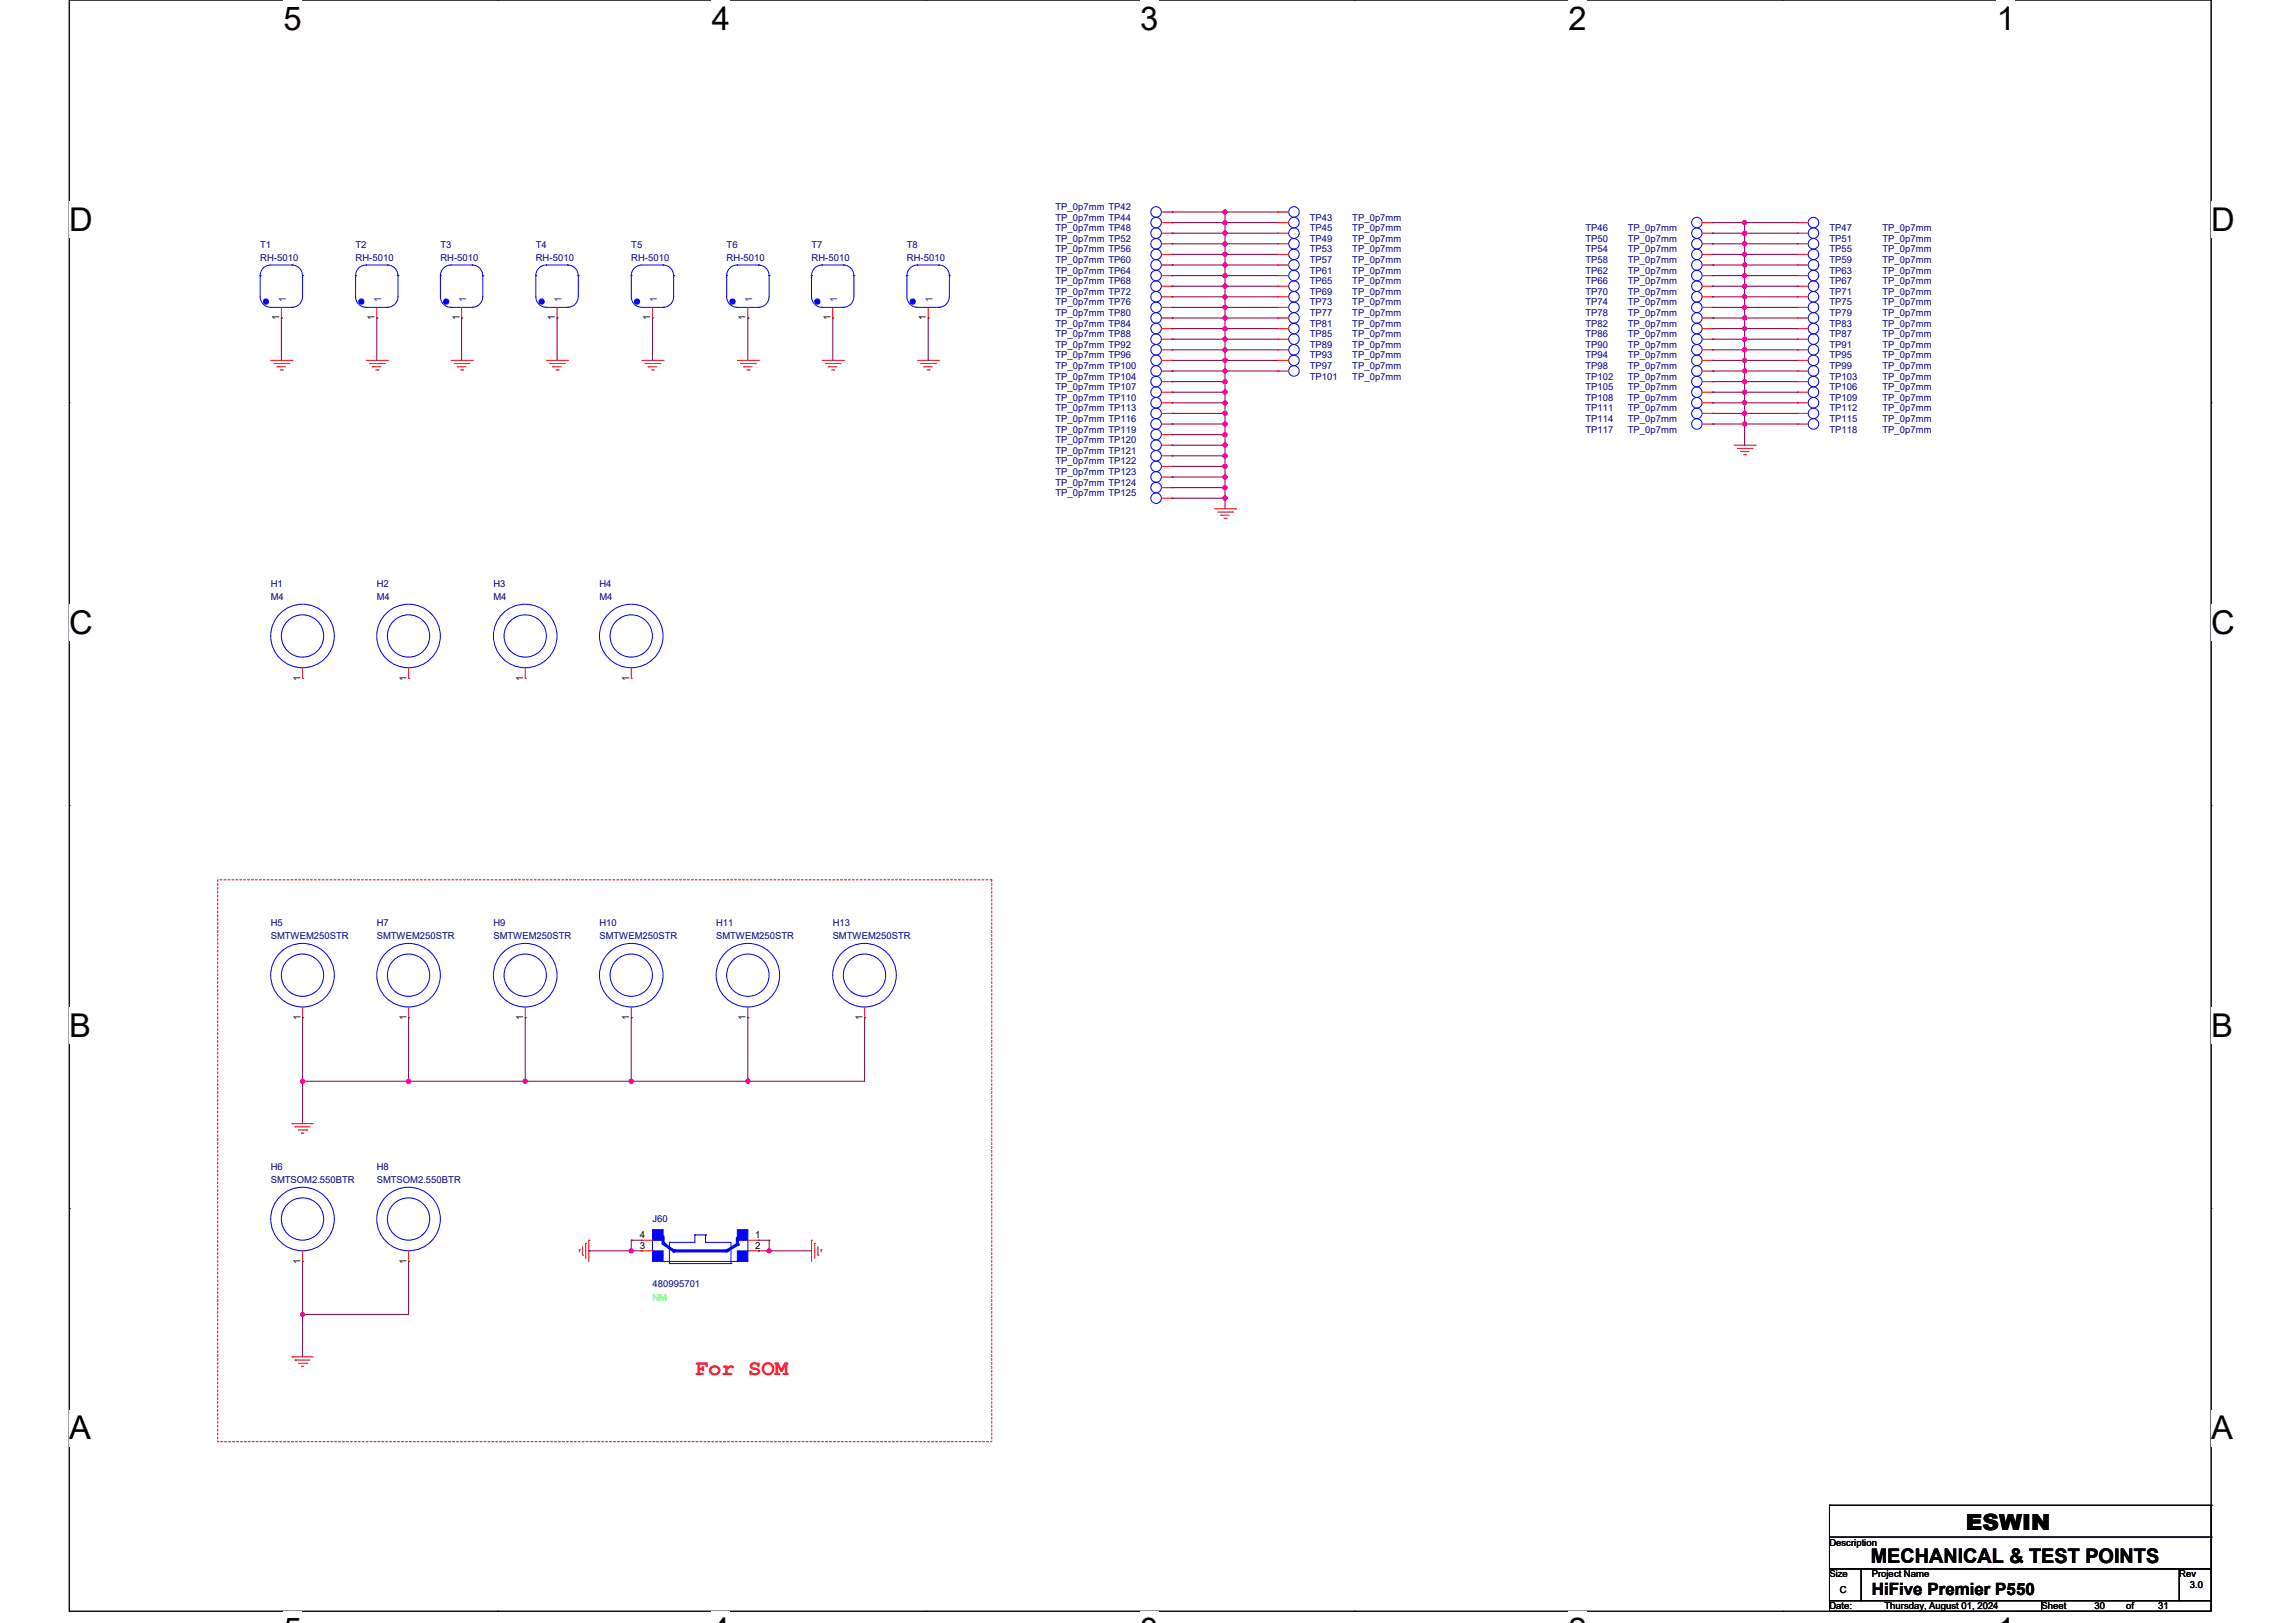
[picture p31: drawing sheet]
<svg xmlns="http://www.w3.org/2000/svg" width="297mm" height="210mm" viewBox="0 0 297 210" stroke-linecap="round" stroke-linejoin="round" font-family="sans-serif">
<defs><g id="words">
<g font-size="4.2">
<text x="36.7" y="3.8">5</text>
<text x="92.1" y="3.8">4</text>
<text x="147.5" y="3.8">3</text>
<text x="202.9" y="3.8">2</text>
<text x="258.3" y="3.8">1</text>
<text x="9" y="29.9">D</text>
<text x="286" y="29.9">D</text>
<text x="9" y="82">C</text>
<text x="286" y="82">C</text>
<text x="9" y="134.1">B</text>
<text x="286" y="134.1">B</text>
<text x="9" y="186.2">A</text>
<text x="286" y="186.2">A</text>
</g>
<text font-size="2.9" fill="#f00" x="89.9" y="178">For SOM</text>
<text font-size="2.9" x="254.3" y="197.9">ESWIN</text>
<text font-size="2.6" x="242" y="202.3">MECHANICAL &amp; TEST POINTS</text>
<text font-size="2.2" x="242.1" y="206.4">HiFive Premier P550</text>
<g font-size="1.2" fill="#000080">
<text x="136.5" y="27.2">TP_0p7mm TP42</text>
<text x="136.5" y="28.5">TP_0p7mm TP44</text>
<text x="136.5" y="29.9">TP_0p7mm TP48</text>
<text x="169.4" y="28.5">TP43</text>
<text x="169.4" y="29.9">TP45</text>
<text x="174.9" y="28.5">TP_0p7mm</text>
<text x="174.9" y="29.9">TP_0p7mm</text>
<text x="205.1" y="29.9">TP46</text>
<text x="210.6" y="29.9">TP_0p7mm</text>
<text x="236.6" y="29.9">TP47</text>
<text x="243.5" y="29.9">TP_0p7mm</text>
<text x="33.7" y="32.1">T1</text>
<text x="33.7" y="33.7">RH-5010</text>
<text x="46" y="32.1">T2</text>
<text x="46" y="33.7">RH-5010</text>
<text x="57" y="32.1">T3</text>
<text x="57" y="33.7">RH-5010</text>
<text x="69.3" y="32.1">T4</text>
<text x="69.3" y="33.7">RH-5010</text>
<text x="81.7" y="32.1">T5</text>
<text x="81.7" y="33.7">RH-5010</text>
<text x="94" y="32.1">T6</text>
<text x="94" y="33.7">RH-5010</text>
<text x="105" y="32.1">T7</text>
<text x="105" y="33.7">RH-5010</text>
<text x="117.3" y="32.1">T8</text>
<text x="117.3" y="33.7">RH-5010</text>
<text x="136.5" y="31.3">TP_0p7mm TP52</text>
<text x="136.5" y="32.7">TP_0p7mm TP56</text>
<text x="136.5" y="34">TP_0p7mm TP60</text>
<text x="136.5" y="35.4">TP_0p7mm TP64</text>
<text x="169.4" y="34">TP57</text>
<text x="169.4" y="35.4">TP61</text>
<text x="169.4" y="31.3">TP49</text>
<text x="169.4" y="32.7">TP53</text>
<text x="174.9" y="34">TP_0p7mm</text>
<text x="174.9" y="35.4">TP_0p7mm</text>
<text x="174.9" y="31.3">TP_0p7mm</text>
<text x="174.9" y="32.7">TP_0p7mm</text>
<text x="205.1" y="31.3">TP50</text>
<text x="205.1" y="32.7">TP54</text>
<text x="205.1" y="34">TP58</text>
<text x="205.1" y="35.4">TP62</text>
<text x="210.6" y="31.3">TP_0p7mm</text>
<text x="210.6" y="32.7">TP_0p7mm</text>
<text x="210.6" y="34">TP_0p7mm</text>
<text x="210.6" y="35.4">TP_0p7mm</text>
<text x="236.6" y="34">TP59</text>
<text x="236.6" y="35.4">TP63</text>
<text x="236.6" y="31.3">TP51</text>
<text x="236.6" y="32.7">TP55</text>
<text x="243.5" y="34">TP_0p7mm</text>
<text x="243.5" y="35.4">TP_0p7mm</text>
<text x="243.5" y="31.3">TP_0p7mm</text>
<text x="243.5" y="32.7">TP_0p7mm</text>
<text x="136.5" y="36.8">TP_0p7mm TP68</text>
<text x="136.5" y="38.1">TP_0p7mm TP72</text>
<text x="136.5" y="39.5">TP_0p7mm TP76</text>
<text x="136.5" y="40.9">TP_0p7mm TP80</text>
<text x="169.4" y="36.8">TP65</text>
<text x="169.4" y="38.1">TP69</text>
<text x="169.4" y="39.5">TP73</text>
<text x="169.4" y="40.9">TP77</text>
<text x="174.9" y="36.8">TP_0p7mm</text>
<text x="174.9" y="38.1">TP_0p7mm</text>
<text x="174.9" y="39.5">TP_0p7mm</text>
<text x="174.9" y="40.9">TP_0p7mm</text>
<text x="205.1" y="36.8">TP66</text>
<text x="205.1" y="38.1">TP70</text>
<text x="205.1" y="39.5">TP74</text>
<text x="205.1" y="40.9">TP78</text>
<text x="210.6" y="36.8">TP_0p7mm</text>
<text x="210.6" y="38.1">TP_0p7mm</text>
<text x="210.6" y="39.5">TP_0p7mm</text>
<text x="210.6" y="40.9">TP_0p7mm</text>
<text x="236.6" y="36.8">TP67</text>
<text x="236.6" y="38.1">TP71</text>
<text x="236.6" y="39.5">TP75</text>
<text x="236.6" y="40.9">TP79</text>
<text x="243.5" y="36.8">TP_0p7mm</text>
<text x="243.5" y="38.1">TP_0p7mm</text>
<text x="243.5" y="39.5">TP_0p7mm</text>
<text x="243.5" y="40.9">TP_0p7mm</text>
<text x="136.5" y="42.2">TP_0p7mm TP84</text>
<text x="136.5" y="43.6">TP_0p7mm TP88</text>
<text x="136.5" y="45">TP_0p7mm TP92</text>
<text x="136.5" y="46.4">TP_0p7mm TP96</text>
<text x="136.5" y="47.7">TP_0p7mm TP100</text>
<text x="169.4" y="42.2">TP81</text>
<text x="169.4" y="43.6">TP85</text>
<text x="169.4" y="45">TP89</text>
<text x="169.4" y="46.4">TP93</text>
<text x="169.4" y="47.7">TP97</text>
<text x="174.9" y="42.2">TP_0p7mm</text>
<text x="174.9" y="43.6">TP_0p7mm</text>
<text x="174.9" y="45">TP_0p7mm</text>
<text x="174.9" y="46.4">TP_0p7mm</text>
<text x="174.9" y="47.7">TP_0p7mm</text>
<text x="205.1" y="43.6">TP86</text>
<text x="205.1" y="45">TP90</text>
<text x="205.1" y="42.2">TP82</text>
<text x="205.1" y="46.4">TP94</text>
<text x="205.1" y="47.7">TP98</text>
<text x="210.6" y="43.6">TP_0p7mm</text>
<text x="210.6" y="45">TP_0p7mm</text>
<text x="210.6" y="42.2">TP_0p7mm</text>
<text x="210.6" y="46.4">TP_0p7mm</text>
<text x="210.6" y="47.7">TP_0p7mm</text>
<text x="236.6" y="43.6">TP87</text>
<text x="236.6" y="45">TP91</text>
<text x="236.6" y="42.2">TP83</text>
<text x="236.6" y="46.4">TP95</text>
<text x="236.6" y="47.7">TP99</text>
<text x="243.5" y="43.6">TP_0p7mm</text>
<text x="243.5" y="45">TP_0p7mm</text>
<text x="243.5" y="42.2">TP_0p7mm</text>
<text x="243.5" y="46.4">TP_0p7mm</text>
<text x="243.5" y="47.7">TP_0p7mm</text>
<text x="136.5" y="49.1">TP_0p7mm TP104</text>
<text x="136.5" y="50.5">TP_0p7mm TP107</text>
<text x="136.5" y="51.8">TP_0p7mm TP110</text>
<text x="136.5" y="53.2">TP_0p7mm TP113</text>
<text x="169.4" y="49.1">TP101</text>
<text x="174.9" y="49.1">TP_0p7mm</text>
<text x="205.1" y="51.8">TP108</text>
<text x="205.1" y="53.2">TP111</text>
<text x="205.1" y="49.1">TP102</text>
<text x="205.1" y="50.5">TP105</text>
<text x="210.6" y="51.8">TP_0p7mm</text>
<text x="210.6" y="53.2">TP_0p7mm</text>
<text x="210.6" y="49.1">TP_0p7mm</text>
<text x="210.6" y="50.5">TP_0p7mm</text>
<text x="236.6" y="50.5">TP106</text>
<text x="236.6" y="51.8">TP109</text>
<text x="236.6" y="53.2">TP112</text>
<text x="236.6" y="49.1">TP103</text>
<text x="243.5" y="50.5">TP_0p7mm</text>
<text x="243.5" y="51.8">TP_0p7mm</text>
<text x="243.5" y="53.2">TP_0p7mm</text>
<text x="243.5" y="49.1">TP_0p7mm</text>
<text x="136.5" y="57.3">TP_0p7mm TP120</text>
<text x="136.5" y="58.7">TP_0p7mm TP121</text>
<text x="136.5" y="54.6">TP_0p7mm TP116</text>
<text x="136.5" y="56">TP_0p7mm TP119</text>
<text x="205.1" y="54.6">TP114</text>
<text x="205.1" y="56">TP117</text>
<text x="210.6" y="54.6">TP_0p7mm</text>
<text x="210.6" y="56">TP_0p7mm</text>
<text x="236.6" y="54.6">TP115</text>
<text x="236.6" y="56">TP118</text>
<text x="243.5" y="54.6">TP_0p7mm</text>
<text x="243.5" y="56">TP_0p7mm</text>
<text x="136.5" y="60.1">TP_0p7mm TP122</text>
<text x="136.5" y="61.4">TP_0p7mm TP123</text>
<text x="136.5" y="62.8">TP_0p7mm TP124</text>
<text x="136.5" y="64.2">TP_0p7mm TP125</text>
<text x="35" y="76">H1</text>
<text x="35" y="77.6">M4</text>
<text x="48.7" y="76">H2</text>
<text x="48.7" y="77.6">M4</text>
<text x="63.8" y="76">H3</text>
<text x="63.8" y="77.6">M4</text>
<text x="77.5" y="76">H4</text>
<text x="77.5" y="77.6">M4</text>
<text x="35" y="119.9">H5</text>
<text x="48.7" y="119.9">H7</text>
<text x="63.8" y="119.9">H9</text>
<text x="77.5" y="119.9">H10</text>
<text x="92.6" y="119.9">H11</text>
<text x="107.7" y="119.9">H13</text>
<text x="35" y="121.5">SMTWEM250STR</text>
<text x="48.7" y="121.5">SMTWEM250STR</text>
<text x="63.8" y="121.5">SMTWEM250STR</text>
<text x="77.5" y="121.5">SMTWEM250STR</text>
<text x="92.6" y="121.5">SMTWEM250STR</text>
<text x="107.7" y="121.5">SMTWEM250STR</text>
<text x="35" y="151.4">H6</text>
<text x="35" y="153.1">SMTSOM2.550BTR</text>
<text x="48.7" y="151.4">H8</text>
<text x="48.7" y="153.1">SMTSOM2.550BTR</text>
<text x="84.4" y="158.1">J60</text>
<text x="84.4" y="166.5">480995701</text>
</g>
<g font-size="1.2">
<text x="36.1" y="41.4" transform="rotate(-90 36.1 41.4)">1</text>
<text x="48.5" y="41.4" transform="rotate(-90 48.5 41.4)">1</text>
<text x="59.4" y="41.4" transform="rotate(-90 59.4 41.4)">1</text>
<text x="71.8" y="41.4" transform="rotate(-90 71.8 41.4)">1</text>
<text x="84.1" y="41.4" transform="rotate(-90 84.1 41.4)">1</text>
<text x="96.5" y="41.4" transform="rotate(-90 96.5 41.4)">1</text>
<text x="107.4" y="41.4" transform="rotate(-90 107.4 41.4)">1</text>
<text x="119.8" y="41.4" transform="rotate(-90 119.8 41.4)">1</text>
<text x="38.9" y="88.1" transform="rotate(-90 38.9 88.1)">1</text>
<text x="52.6" y="88.1" transform="rotate(-90 52.6 88.1)">1</text>
<text x="67.7" y="88.1" transform="rotate(-90 67.7 88.1)">1</text>
<text x="81.4" y="88.1" transform="rotate(-90 81.4 88.1)">1</text>
<text x="38.9" y="132" transform="rotate(-90 38.9 132)">1</text>
<text x="52.6" y="132" transform="rotate(-90 52.6 132)">1</text>
<text x="67.7" y="132" transform="rotate(-90 67.7 132)">1</text>
<text x="81.4" y="132" transform="rotate(-90 81.4 132)">1</text>
<text x="96.5" y="132" transform="rotate(-90 96.5 132)">1</text>
<text x="111.5" y="132" transform="rotate(-90 111.5 132)">1</text>
<text x="82.7" y="161.6">3</text>
<text x="82.7" y="160.2">4</text>
<text x="97.7" y="160.2">1</text>
<text x="97.7" y="161.6">2</text>
<text x="38.9" y="163.5" transform="rotate(-90 38.9 163.5)">1</text>
<text x="52.6" y="163.5" transform="rotate(-90 52.6 163.5)">1</text>
<text x="236.6" y="200">Description</text>
<text x="236.6" y="204.1">Size</text>
<text x="236.6" y="208.2">Date:</text>
<text x="238" y="206.2">C</text>
<text x="242.1" y="204.1">Project Name</text>
<text x="243.8" y="208.2">Thursday, August 01, 2024</text>
<text x="264.1" y="208.2">Sheet</text>
<text x="270.9" y="208.2">30</text>
<text x="275" y="208.2">of</text>
<text x="279.2" y="208.2">31</text>
<text x="281.9" y="204.1">Rev</text>
<text x="283.3" y="205.5">3.0</text>
</g>
<g font-size="1.2" fill="#004080">
<text x="37" y="39.1" transform="rotate(-90 37 39.1)">1</text>
<text x="49.3" y="39.1" transform="rotate(-90 49.3 39.1)">1</text>
<text x="60.3" y="39.1" transform="rotate(-90 60.3 39.1)">1</text>
<text x="72.6" y="39.1" transform="rotate(-90 72.6 39.1)">1</text>
<text x="85" y="39.1" transform="rotate(-90 85 39.1)">1</text>
<text x="97.3" y="39.1" transform="rotate(-90 97.3 39.1)">1</text>
<text x="108.3" y="39.1" transform="rotate(-90 108.3 39.1)">1</text>
<text x="120.6" y="39.1" transform="rotate(-90 120.6 39.1)">1</text>
</g>
<text font-size="1.2" fill="#0f0" x="84.4" y="168.3">NM</text>
</g></defs>
<path d="M9 0h277v208.5h-277z" fill="none" stroke="#000" stroke-width=".13"/>
<g fill="#fff">
<path d="M36.7 0h2.3v4.7h-2.3z"/>
<path d="M36.7 208.5h2.3v1.5h-2.3z"/>
</g>
<path d="M64.4 0h.1M64.4 208.5h.1" fill="none" stroke="#000" stroke-width=".13"/>
<g fill="#fff">
<path d="M92.1 0h2.3v4.7h-2.3z"/>
<path d="M92.1 208.5h2.3v1.5h-2.3z"/>
</g>
<path d="M119.8 0h.1M119.8 208.5h.1" fill="none" stroke="#000" stroke-width=".13"/>
<g fill="#fff">
<path d="M147.5 0h2.3v4.7h-2.3z"/>
<path d="M147.5 208.5h2.3v1.5h-2.3z"/>
</g>
<path d="M175.2 0h.1M175.2 208.5h.1" fill="none" stroke="#000" stroke-width=".13"/>
<g fill="#fff">
<path d="M202.9 0h2.3v4.7h-2.3z"/>
<path d="M202.9 208.5h2.3v1.5h-2.3z"/>
</g>
<path d="M230.6 0h.1M230.6 208.5h.1" fill="none" stroke="#000" stroke-width=".13"/>
<g fill="#fff">
<path d="M258.3 0h2.4v4.7h-2.4z"/>
<path d="M258.3 208.5h2.4v1.5h-2.4z"/>
<path d="M9 26.1h3v4.7h-3z"/>
<path d="M286 26.1h3.1v4.7h-3.1z"/>
<path d="M9 78.2h3v4.7h-3z"/>
<path d="M286 78.2h3.1v4.7h-3.1z"/>
</g>
<path d="M9 52.1h.1M286 52.1h.1" fill="none" stroke="#000" stroke-width=".13"/>
<g fill="#fff">
<path d="M9 130.3h2.8v4.7h-2.8z"/>
<path d="M286 130.3h2.9v4.7h-2.9z"/>
</g>
<path d="M9 104.2h.1M286 104.2h.1" fill="none" stroke="#000" stroke-width=".13"/>
<g fill="#fff">
<path d="M9 182.4h2.8v4.7h-2.8z"/>
<path d="M286 182.4h2.9v4.7h-2.9z"/>
</g>
<g fill="none" stroke="#000" stroke-width=".13">
<path d="M9 156.4h.1M286 156.4h.1M236.7 198.9h49.3v4.1h-49.3zM236.7 194.8h.1M236.7 194.8v4.1M236.7 194.8h49.3M286 194.8h.1M286 198.9h.1M286 194.8v4.1M236.7 203h4.1v4.1h-4.1zM236.7 207.1h27.4v1.4h-27.4zM240.8 203h41.1v4.1h-41.1z"/>
<path d="M264.1 207.1h21.9v1.4h-21.9zM281.9 203h4.1v4.1h-4.1z"/>
</g>
<path d="M28.2 113.8h100.1v72.7h-100.1z" fill="none" stroke="#f00" stroke-width=".13" stroke-dasharray=".3 .3"/>
<g fill="none" stroke="#f00" stroke-width=".13">
<path d="M36.4 39.8v1.3M48.7 39.8v1.3M59.7 39.8v1.3M72.1 39.8v1.3M84.4 39.8v1.3M96.7 39.8v1.3M107.7 39.8v1.3M120.1 39.8v1.3M150.2 37h1.4M150.2 32.9h1.4M150.2 38.4h1.4M150.2 35.7h1.4"/>
<path d="M150.2 34.3h1.4M150.2 39.8h1.4M150.2 28.8h1.4M150.2 30.2h1.4M150.2 27.4h1.4M150.2 31.5h1.4M151.6 37h.1M151.6 38.4h.1M151.6 39.8h.1M151.6 27.4h.1M151.6 28.8h.1M151.6 30.2h.1"/>
<path d="M151.6 31.5h.1M151.6 32.9h.1M151.6 34.3h.1M151.6 35.7h.1M165.3 32.9h.1M165.3 34.3h.1M165.3 35.7h.1M165.3 27.4h.1M165.3 37h.1M165.3 28.8h.1M165.3 30.2h.1M165.3 38.4h.1"/>
<path d="M165.3 31.5h.1M165.3 39.8h.1M165.3 37h1.4M165.3 32.9h1.4M165.3 38.4h1.4M165.3 35.7h1.4M165.3 34.3h1.4M165.3 39.8h1.4M165.3 28.8h1.4M165.3 30.2h1.4M165.3 27.4h1.4M165.3 31.5h1.4"/>
<path d="M220.2 37h1.4M220.2 32.9h1.4M220.2 38.4h1.4M220.2 35.7h1.4M220.2 34.3h1.4M220.2 39.8h1.4M220.2 28.8h1.4M220.2 30.2h1.4M220.2 31.5h1.4M221.6 35.7h.1M221.6 37h.1M221.6 38.4h.1"/>
<path d="M221.6 39.8h.1M221.6 28.8h.1M221.6 30.2h.1M221.6 31.5h.1M221.6 32.9h.1M221.6 34.3h.1M232.5 32.9h.1M232.5 34.3h.1M232.5 35.7h.1M232.5 37h.1M232.5 38.4h.1M232.5 39.8h.1"/>
<path d="M232.5 28.8h.1M232.5 30.2h.1M232.5 31.5h.1M232.5 37h1.4M232.5 32.9h1.4M232.5 38.4h1.4M232.5 35.7h1.4M232.5 34.3h1.4M232.5 39.8h1.4M232.5 28.8h1.4M232.5 30.2h1.4M232.5 31.5h1.4"/>
<path d="M35 46.6h2.8M35.4 47h2M35.8 47.5h.1M35.8 47.5h1.1M36.3 47.9h.2M36.4 41.1h.1M36.5 47.9h.1M37.4 47h.1M37.8 46.6h.1M47.4 46.6h2.7M47.8 47h1.9M48.2 47.5h.1"/>
<path d="M48.2 47.5h1.1M48.6 47.9h.3M48.7 41.1h.1M48.9 47.9h.1M49.7 47h.1M50.1 46.6h.1M58.3 46.6h2.8M58.7 47h2M59.2 47.5h.1M59.2 47.5h1.1M59.6 47.9h.2M59.7 41.1h.1"/>
<path d="M59.8 47.9h.1M60.7 47h.1M61.1 46.6h.1M70.7 46.6h2.7M71.1 47h1.9M71.5 47.5h.1M71.5 47.5h1.1M71.9 47.9h.3M72.1 41.1h.1M72.2 47.9h.1M73 47h.1M73.4 46.6h.1"/>
<path d="M83 46.6h2.8M83.4 47h2M83.9 47.5h.1M83.9 47.5h1.1M84.3 47.9h.2M84.4 41.1h.1M84.5 47.9h.1M85.4 47h.1M85.8 46.6h.1M95.4 46.6h2.7M95.8 47h1.9M96.2 47.5h.1"/>
<path d="M96.2 47.5h1.1M96.6 47.9h.3M96.7 41.1h.1M96.9 47.9h.1M97.7 47h.1M98.1 46.6h.1M106.4 46.6h2.7M106.8 47h1.9M107.2 47.5h.1M107.2 47.5h1.1M107.6 47.9h.3M107.7 41.1h.1"/>
<path d="M107.9 47.9h.1M108.7 47h.1M109.1 46.6h.1M118.7 46.6h2.7M119.1 47h1.9M119.5 47.5h.1M119.5 47.5h1.1M119.9 47.9h.3M120.1 41.1h.1M120.2 47.9h.1M121 47h.1M121.4 46.6h.1"/>
<path d="M150.2 57.6h1.4M150.2 46.6h1.4M150.2 49.4h1.4M150.2 41.1h1.4M150.2 42.5h1.4M150.2 59h1.4M150.2 50.7h1.4M150.2 43.9h1.4M150.2 52.1h1.4M150.2 45.3h1.4M150.2 53.5h1.4M150.2 48h1.4"/>
<path d="M150.2 54.9h1.4M150.2 56.2h1.4M151.6 57.6h.1M151.6 59h.1M151.6 41.1h.1M151.6 42.5h.1M151.6 43.9h.1M151.6 45.3h.1M151.6 46.6h.1M151.6 48h.1M151.6 49.4h.1M151.6 50.7h.1"/>
<path d="M151.6 52.1h.1M151.6 53.5h.1M151.6 54.9h.1M151.6 56.2h.1M165.3 41.1h.1M165.3 42.5h.1M165.3 43.9h.1M165.3 45.3h.1M165.3 46.6h.1M165.3 48h.1M165.3 46.6h1.4M165.3 41.1h1.4"/>
<path d="M165.3 42.5h1.4M165.3 43.9h1.4M165.3 45.3h1.4M165.3 48h1.4M220.2 46.6h1.4M220.2 49.4h1.4M220.2 41.1h1.4M220.2 42.5h1.4M220.2 50.7h1.4M220.2 43.9h1.4M220.2 52.1h1.4M220.2 45.3h1.4"/>
<path d="M220.2 53.5h1.4M220.2 48h1.4M220.2 54.9h1.4M221.6 42.5h.1M221.6 50.7h.1M221.6 43.9h.1M221.6 52.1h.1M221.6 41.1h.1M221.6 45.3h.1M221.6 53.5h.1M221.6 46.6h.1M221.6 54.9h.1"/>
<path d="M221.6 48h.1M221.6 49.4h.1M224.3 57.6h2.7M224.7 58h1.9M225.1 58.4h.1M225.1 58.4h1.1M225.5 58.8h.3M225.8 58.8h.1M226.6 58h.1M227 57.6h.1M232.5 49.4h.1M232.5 42.5h.1"/>
<path d="M232.5 50.7h.1M232.5 43.9h.1M232.5 52.1h.1M232.5 41.1h.1M232.5 45.3h.1M232.5 53.5h.1M232.5 46.6h.1M232.5 54.9h.1M232.5 48h.1M232.5 46.6h1.4M232.5 49.4h1.4M232.5 41.1h1.4"/>
<path d="M232.5 42.5h1.4M232.5 50.7h1.4M232.5 43.9h1.4M232.5 52.1h1.4M232.5 45.3h1.4M232.5 53.5h1.4M232.5 48h1.4M232.5 54.9h1.4M150.2 60.3h1.4M150.2 61.7h1.4M150.2 63.1h1.4M150.2 64.5h1.4"/>
<path d="M151.6 60.3h.1M151.6 61.7h.1M151.6 63.1h.1M151.6 64.5h.1M157.1 65.8h2.7M157.5 66.3h1.9M157.9 66.7h.1M157.9 66.7h1.1M158.3 67.1h.3M158.6 67.1h.1M159.4 66.3h.1M159.8 65.8h.1"/>
<path d="M39.1 87.8h.1M39.1 86.4v1.4M52.9 87.8h.1M52.9 86.4v1.4M67.9 87.8h.1M67.9 86.4v1.4M81.7 87.8h.1M81.7 86.4v1.4M39.1 131.7h.1M39.1 130.3v1.4M52.9 131.7h.1M52.9 130.3v1.4"/>
<path d="M67.9 131.7h.1M67.9 130.3v1.4M81.7 131.7h.1M81.7 130.3v1.4M96.7 131.7h.1M96.7 130.3v1.4M111.8 131.7h.1M111.8 130.3v1.4M37.8 145.4h.1M37.8 145.4h2.7M38.2 145.8h.1M38.2 145.8h1.9"/>
<path d="M38.6 146.2h1.1M39 146.6h.1M39 146.6h.3M39.7 146.2h.1M37.8 175.6h.1M37.8 175.6h2.7M38.2 176h.1M38.2 176h1.9M38.6 176.4h1.1M39 176.8h.1M39 176.8h.3M39.1 163.2h.1"/>
<path d="M39.1 161.9v1.3M39.7 176.4h.1M52.9 163.2h.1M52.9 161.9v1.3M74.9 161.7h.1M74.9 161.7v.3M75.4 162.4h.1M75.4 161.3v1.1M75.8 160.9h.1M75.8 160.9v1.9M76.2 160.5h.1M76.2 160.5v2.7"/>
<path d="M105 160.5h.1M105 160.5v2.7M105.4 160.9h.1M105.4 160.9v1.9M105.8 162.4h.1M105.8 161.3v1.1M106.2 161.7h.1M106.2 161.7v.3"/>
</g>
<g fill="none" stroke="#00f" stroke-width=".13">
<path d="M33.7 35.7h.1M33.7 35.7v2.7a1.36 1.36 0 0 0 1.3 1.4h2.8M37.8 39.8h.1M37.8 34.3h.1M37.8 34.3h-2.8a1.37 1.37 0 0 0-1.3 1.4M37.8 34.3a1.37 1.37 0 0 1 1.3 1.4M39.1 35.7h.1M39.1 35.7v2.7a1.37 1.37 0 0 1-1.3 1.4M46 35.7h.1M46 35.7v2.7a1.37 1.37 0 0 0 1.4 1.4h2.7M50.1 39.8h.1M50.1 34.3h.1"/>
<path d="M50.1 34.3h-2.7a1.37 1.37 0 0 0-1.4 1.4M50.1 34.3a1.37 1.37 0 0 1 1.4 1.4M51.5 35.7h.1M51.5 35.7v2.7a1.37 1.37 0 0 1-1.4 1.4M57 35.7h.1M57 35.7v2.7a1.37 1.37 0 0 0 1.4 1.4h2.7M61.1 39.8h.1M61.1 34.3h.1M61.1 34.3h-2.7a1.37 1.37 0 0 0-1.4 1.4M61.1 34.3a1.37 1.37 0 0 1 1.3 1.4M62.5 35.7h.1M62.5 35.7l-.1 2.7a1.37 1.37 0 0 1-1.3 1.4"/>
<path d="M69.3 35.7h.1M69.3 35.7v2.7a1.37 1.37 0 0 0 1.4 1.4h2.7M73.4 39.8h.1M73.4 34.3h.1M73.4 34.3h-2.7a1.37 1.37 0 0 0-1.4 1.4M73.4 34.3a1.37 1.37 0 0 1 1.4 1.4M74.8 35.7h.1M74.8 35.7v2.7a1.37 1.37 0 0 1-1.4 1.4M81.7 35.7h.1M81.7 35.7v2.7a1.36 1.36 0 0 0 1.3 1.4h2.8M85.8 39.8h.1M85.8 34.3h.1"/>
<path d="M85.8 34.3h-2.8a1.37 1.37 0 0 0-1.3 1.4M85.8 34.3a1.37 1.37 0 0 1 1.3 1.4M87.1 38.4a1.37 1.37 0 0 1-1.3 1.4M87.1 35.7h.1M87.1 35.7v2.7M94 35.7h.1M94 35.7v2.7a1.37 1.37 0 0 0 1.4 1.4h2.7M98.1 39.8h.1M98.1 34.3h.1M98.1 34.3h-2.7a1.37 1.37 0 0 0-1.4 1.4M98.1 34.3a1.37 1.37 0 0 1 1.4 1.4M99.5 38.4a1.37 1.37 0 0 1-1.4 1.4"/>
<path d="M99.5 35.7h.1M99.5 35.7v2.7M105 35.7h.1M105 35.7v2.7a1.37 1.37 0 0 0 1.4 1.4h2.7M109.1 39.8h.1M109.1 34.3h.1M109.1 34.3h-2.7a1.37 1.37 0 0 0-1.4 1.4M109.1 34.3a1.37 1.37 0 0 1 1.3 1.4M110.4 38.4a1.37 1.37 0 0 1-1.3 1.4M110.5 35.7h.1M110.5 35.7v2.7M117.3 35.7h.1"/>
<path d="M117.3 35.7v2.7a1.37 1.37 0 0 0 1.4 1.4h2.7M121.4 39.8h.1M121.4 34.3h.1M121.4 34.3h-2.7a1.37 1.37 0 0 0-1.4 1.4M121.4 34.3a1.37 1.37 0 0 1 1.4 1.4M122.8 38.4a1.37 1.37 0 0 1-1.4 1.4M122.8 35.7h.1M122.8 35.7v2.7M89.9 159.8h.1M89.9 159.8v1h-3.3M89.9 159.8h1.4M91.3 159.8h.1"/>
<path d="M91.3 159.8v1M84.4 161.9h.1M84.4 160.5v1.4M85.8 163.2h.1M85.8 163.2h9.6M86.6 163.5h.1M86.6 160.8h.1M86.6 160.8v2.7M86.6 163.5h8M91.3 160.8h.1M91.3 160.8h3.3v2.7M94.6 163.5h.1"/>
<path d="M96.7 161.9h.1M96.7 160.5v1.4"/>
<circle cx="149.5" cy="27.4" r=".68"/>
<circle cx="149.5" cy="38.4" r=".68"/>
<circle cx="149.5" cy="31.5" r=".68"/>
<circle cx="149.5" cy="34.3" r=".68"/>
<circle cx="149.5" cy="37" r=".68"/>
<circle cx="149.5" cy="30.2" r=".68"/>
<circle cx="149.5" cy="39.8" r=".68"/>
<circle cx="149.5" cy="35.7" r=".68"/>
<circle cx="149.5" cy="28.8" r=".68"/>
<circle cx="149.5" cy="32.9" r=".68"/>
<circle cx="167.4" cy="27.4" r=".68"/>
<circle cx="167.4" cy="31.5" r=".68"/>
<circle cx="167.4" cy="37" r=".68"/>
<circle cx="167.4" cy="34.3" r=".68"/>
<circle cx="167.4" cy="38.4" r=".68"/>
<circle cx="167.4" cy="30.2" r=".68"/>
<circle cx="167.4" cy="39.8" r=".68"/>
<circle cx="167.4" cy="28.8" r=".68"/>
<circle cx="167.4" cy="35.7" r=".68"/>
<circle cx="167.4" cy="32.9" r=".68"/>
<circle cx="219.5" cy="34.3" r=".68"/>
<circle cx="219.5" cy="38.4" r=".68"/>
<circle cx="219.5" cy="31.5" r=".68"/>
<circle cx="219.5" cy="37" r=".68"/>
<circle cx="219.5" cy="30.2" r=".68"/>
<circle cx="219.5" cy="35.7" r=".68"/>
<circle cx="219.5" cy="39.8" r=".68"/>
<circle cx="219.5" cy="28.8" r=".68"/>
<circle cx="219.5" cy="32.9" r=".68"/>
<circle cx="234.6" cy="34.3" r=".68"/>
<circle cx="234.6" cy="37" r=".68"/>
<circle cx="234.6" cy="30.2" r=".68"/>
<circle cx="234.6" cy="38.4" r=".68"/>
<circle cx="234.6" cy="31.5" r=".68"/>
<circle cx="234.6" cy="32.9" r=".68"/>
<circle cx="234.6" cy="35.7" r=".68"/>
<circle cx="234.6" cy="39.8" r=".68"/>
<circle cx="234.6" cy="28.8" r=".68"/>
<circle cx="149.5" cy="52.1" r=".68"/>
<circle cx="149.5" cy="48" r=".68"/>
<circle cx="149.5" cy="54.9" r=".68"/>
<circle cx="149.5" cy="41.1" r=".68"/>
<circle cx="149.5" cy="43.9" r=".68"/>
<circle cx="149.5" cy="50.7" r=".68"/>
<circle cx="149.5" cy="45.3" r=".68"/>
<circle cx="149.5" cy="59" r=".68"/>
<circle cx="149.5" cy="57.6" r=".68"/>
<circle cx="149.5" cy="53.5" r=".68"/>
<circle cx="149.5" cy="56.2" r=".68"/>
<circle cx="149.5" cy="46.6" r=".68"/>
<circle cx="149.5" cy="42.5" r=".68"/>
<circle cx="149.5" cy="49.4" r=".68"/>
<circle cx="167.4" cy="41.1" r=".68"/>
<circle cx="167.4" cy="43.9" r=".68"/>
<circle cx="167.4" cy="45.3" r=".68"/>
<circle cx="167.4" cy="48" r=".68"/>
<circle cx="167.4" cy="46.6" r=".68"/>
<circle cx="167.4" cy="42.5" r=".68"/>
<circle cx="219.5" cy="43.9" r=".68"/>
<circle cx="219.5" cy="41.1" r=".68"/>
<circle cx="219.5" cy="45.3" r=".68"/>
<circle cx="219.5" cy="54.9" r=".68"/>
<circle cx="219.5" cy="50.7" r=".68"/>
<circle cx="219.5" cy="52.1" r=".68"/>
<circle cx="219.5" cy="48" r=".68"/>
<circle cx="219.5" cy="42.5" r=".68"/>
<circle cx="219.5" cy="53.5" r=".68"/>
<circle cx="219.5" cy="46.6" r=".68"/>
<circle cx="219.5" cy="49.4" r=".68"/>
<circle cx="234.6" cy="45.3" r=".68"/>
<circle cx="234.6" cy="50.7" r=".68"/>
<circle cx="234.6" cy="52.1" r=".68"/>
<circle cx="234.6" cy="54.9" r=".68"/>
<circle cx="234.6" cy="48" r=".68"/>
<circle cx="234.6" cy="43.9" r=".68"/>
<circle cx="234.6" cy="41.1" r=".68"/>
<circle cx="234.6" cy="49.4" r=".68"/>
<circle cx="234.6" cy="46.6" r=".68"/>
<circle cx="234.6" cy="42.5" r=".68"/>
<circle cx="234.6" cy="53.5" r=".68"/>
<circle cx="149.5" cy="61.7" r=".68"/>
<circle cx="149.5" cy="64.5" r=".68"/>
<circle cx="149.5" cy="60.3" r=".68"/>
<circle cx="149.5" cy="63.1" r=".68"/>
<circle cx="39.1" cy="82.3" r="4.1"/>
<circle cx="39.1" cy="82.3" r="2.74"/>
<circle cx="52.8" cy="82.3" r="4.1"/>
<circle cx="52.8" cy="82.3" r="2.74"/>
<circle cx="67.9" cy="82.3" r="4.1"/>
<circle cx="67.9" cy="82.3" r="2.74"/>
<circle cx="81.7" cy="82.3" r="4.1"/>
<circle cx="81.7" cy="82.3" r="2.74"/>
<circle cx="39.1" cy="126.2" r="4.1"/>
<circle cx="39.1" cy="126.2" r="2.74"/>
<circle cx="52.8" cy="126.2" r="4.1"/>
<circle cx="52.8" cy="126.2" r="2.74"/>
<circle cx="67.9" cy="126.2" r="4.1"/>
<circle cx="67.9" cy="126.2" r="2.74"/>
<circle cx="81.7" cy="126.2" r="4.1"/>
<circle cx="81.7" cy="126.2" r="2.74"/>
<circle cx="96.7" cy="126.2" r="4.1"/>
<circle cx="96.7" cy="126.2" r="2.74"/>
<circle cx="111.8" cy="126.2" r="4.1"/>
<circle cx="111.8" cy="126.2" r="2.74"/>
<circle cx="39.1" cy="157.7" r="4.1"/>
<circle cx="39.1" cy="157.7" r="2.74"/>
<circle cx="52.8" cy="157.7" r="4.1"/>
<circle cx="52.8" cy="157.7" r="2.74"/>
</g>
<g fill="#00f" stroke="#00f" stroke-width=".13">
<path d="M95.4 159.1h1.3v1.4h-1.3z" fill-rule="evenodd"/>
<path d="M95.4 161.9h1.3v1.3h-1.3z" fill-rule="evenodd"/>
<path d="M84.4 159.1h1.4v1.4h-1.4z" fill-rule="evenodd"/>
<path d="M84.4 161.9h1.4v1.3h-1.4z" fill-rule="evenodd"/>
<circle cx="34.4" cy="39" r=".34"/>
<circle cx="46.7" cy="39" r=".34"/>
<circle cx="57.7" cy="39" r=".34"/>
<circle cx="70.1" cy="39" r=".34"/>
<circle cx="82.4" cy="39" r=".34"/>
<circle cx="94.8" cy="39" r=".34"/>
<circle cx="105.7" cy="39" r=".34"/>
<circle cx="118.1" cy="39" r=".34"/>
</g>
<path d="M95.4 160.2v.8" fill="none" stroke="#00f" stroke-width=".4"/>
<circle cx="95.4" cy="161" r=".2" fill="#00f"/>
<path d="M95.4 161l-1.4 .9" fill="none" stroke="#00f" stroke-width=".4"/>
<circle cx="94" cy="161.9" r=".2" fill="#00f"/>
<path d="M87.1 161.9h6.9" fill="none" stroke="#00f" stroke-width=".4"/>
<circle cx="87.1" cy="161.9" r=".2" fill="#00f"/>
<path d="M85.8 160.1v.8" fill="none" stroke="#00f" stroke-width=".4"/>
<circle cx="85.8" cy="160.9" r=".2" fill="#00f"/>
<path d="M85.8 160.9l1.3 1" fill="none" stroke="#00f" stroke-width=".4"/>
<circle cx="87.1" cy="161.9" r=".2" fill="#00f"/>
<path d="M83 161.9h.1M83 160.5h.1M83 160.5h1.4M83 161.9h1.4M96.7 160.5h1.4M96.7 161.9h1.4M98.1 160.5h.1M98.1 161.9h.1" fill="none" stroke="#f00" stroke-width=".13"/>
<g fill="none" stroke="#800040" stroke-width=".13">
<path d="M151.6 27.4h.1M151.6 28.8h.1M151.6 30.2h.1M151.6 31.5h.1M151.6 32.9h.1M151.6 34.3h.1M151.6 35.7h.1M151.6 37h.1M151.6 38.4h.1M151.6 39.8h.1M151.6 27.4h13.7M151.6 28.8h13.7"/>
<path d="M151.6 30.2h13.7M151.6 31.5h13.7M151.6 32.9h13.7M151.6 34.3h13.7M151.6 35.7h13.7M151.6 37h13.7M151.6 38.4h13.7M151.6 39.8h13.7M158.5 27.4h.1M158.5 28.8h.1M158.5 30.2h.1M158.5 31.5h.1"/>
<path d="M158.5 32.9h.1M158.5 34.3h.1M158.5 35.7h.1M158.5 37h.1M158.5 38.4h.1M158.5 39.8h.1M158.5 27.4v38.4M221.6 28.8h.1M221.6 30.2h.1M221.6 31.5h.1M221.6 32.9h.1M221.6 34.3h.1"/>
<path d="M221.6 35.7h.1M221.6 37h.1M221.6 38.4h.1M221.6 39.8h.1M221.6 28.8h10.9M221.6 30.2h10.9M221.6 31.5h10.9M221.6 32.9h10.9M221.6 34.3h10.9M221.6 35.7h10.9M221.6 37h10.9M221.6 38.4h10.9"/>
<path d="M221.6 39.8h10.9M225.7 28.8h.1M225.7 30.2h.1M225.7 31.5h.1M225.7 32.9h.1M225.7 34.3h.1M225.7 35.7h.1M225.7 37h.1M225.7 38.4h.1M225.7 39.8h.1M225.7 28.8v28.8M36.4 41.1h.1"/>
<path d="M36.4 41.1v5.5M48.7 41.1h.1M48.7 41.1v5.5M59.7 41.1h.1M59.7 41.1v5.5M72.1 41.1h.1M72.1 41.1v5.5M84.4 41.1h.1M84.4 41.1v5.5M96.7 41.1h.1M96.7 41.1v5.5M107.7 41.1h.1"/>
<path d="M107.7 41.1v5.5M120.1 41.1h.1M120.1 41.1v5.5M151.6 41.1h.1M151.6 42.5h.1M151.6 43.9h.1M151.6 45.3h.1M151.6 46.6h.1M151.6 48h.1M151.6 49.4h.1M151.6 50.7h.1M151.6 52.1h.1"/>
<path d="M151.6 53.5h.1M151.6 54.9h.1M151.6 56.2h.1M151.6 57.6h.1M151.6 59h.1M151.6 41.1h13.7M151.6 42.5h13.7M151.6 43.9h13.7M151.6 45.3h13.7M151.6 46.6h13.7M151.6 48h13.7M151.6 49.4h6.9"/>
<path d="M151.6 50.7h6.9M151.6 52.1h6.9M151.6 53.5h6.9M151.6 54.9h6.9M151.6 56.2h6.9M151.6 57.6h6.9M151.6 59h6.9M158.5 41.1h.1M158.5 42.5h.1M158.5 43.9h.1M158.5 45.3h.1M158.5 46.6h.1"/>
<path d="M158.5 48h.1M158.5 49.4h.1M158.5 50.7h.1M158.5 52.1h.1M158.5 53.5h.1M158.5 54.9h.1M158.5 56.2h.1M158.5 57.6h.1M158.5 59h.1M221.6 41.1h.1M221.6 42.5h.1M221.6 43.9h.1"/>
<path d="M221.6 45.3h.1M221.6 46.6h.1M221.6 48h.1M221.6 49.4h.1M221.6 50.7h.1M221.6 52.1h.1M221.6 53.5h.1M221.6 54.9h.1M221.6 41.1h10.9M221.6 42.5h10.9M221.6 43.9h10.9M221.6 45.3h10.9"/>
<path d="M221.6 46.6h10.9M221.6 48h10.9M221.6 49.4h10.9M221.6 50.7h10.9M221.6 52.1h10.9M221.6 53.5h10.9M221.6 54.9h10.9M225.7 41.1h.1M225.7 42.5h.1M225.7 43.9h.1M225.7 45.3h.1M225.7 46.6h.1"/>
<path d="M225.7 48h.1M225.7 49.4h.1M225.7 50.7h.1M225.7 52.1h.1M225.7 53.5h.1M225.7 54.9h.1M151.6 60.3h.1M151.6 61.7h.1M151.6 63.1h.1M151.6 64.5h.1M151.6 60.3h6.9M151.6 61.7h6.9"/>
<path d="M151.6 63.1h6.9M151.6 64.5h6.9M158.5 64.5h.1M158.5 60.3h.1M158.5 61.7h.1M158.5 63.1h.1M39.1 131.7h.1M39.1 139.9h.1M39.1 131.7v13.7M52.9 131.7h.1M52.9 139.9h.1M52.9 131.7v8.2"/>
<path d="M67.9 131.7h.1M67.9 139.9h.1M67.9 131.7v8.2M81.7 131.7h.1M81.7 139.9h.1M81.7 131.7v8.2M96.7 131.7h.1M96.7 139.9h.1M96.7 131.7v8.2M111.8 131.7h.1M111.8 131.7v8.2h-72.7M39.1 163.2h.1"/>
<path d="M39.1 170.1h.1M39.1 163.2v12.4M52.9 163.2h.1M52.9 163.2v6.9h-13.8M76.2 161.9h.1M76.2 161.9h6.8M81.7 160.5h.1M81.7 161.9h.1M81.7 160.5h1.3M81.7 160.5v1.4M98.1 160.5h.1M98.1 161.9h.1"/>
<path d="M98.1 161.9h6.9M98.1 160.5h1.4M99.5 161.9h.1M99.5 160.5h.1M99.5 160.5v1.4"/>
</g>
<g fill="#f0f" stroke="#f0f" stroke-width=".13">
<circle cx="158.5" cy="64.5" r=".27"/>
<circle cx="158.5" cy="27.4" r=".27"/>
<circle cx="158.5" cy="28.8" r=".27"/>
<circle cx="158.5" cy="30.2" r=".27"/>
<circle cx="158.5" cy="31.5" r=".27"/>
<circle cx="158.5" cy="32.9" r=".27"/>
<circle cx="158.5" cy="34.3" r=".27"/>
<circle cx="158.5" cy="35.7" r=".27"/>
<circle cx="158.5" cy="37" r=".27"/>
<circle cx="158.5" cy="39.8" r=".27"/>
<circle cx="158.5" cy="41.1" r=".27"/>
<circle cx="158.5" cy="42.5" r=".27"/>
<circle cx="158.5" cy="38.4" r=".27"/>
<circle cx="158.5" cy="43.9" r=".27"/>
<circle cx="158.5" cy="45.3" r=".27"/>
<circle cx="158.5" cy="46.6" r=".27"/>
<circle cx="158.5" cy="48" r=".27"/>
<circle cx="158.5" cy="49.4" r=".27"/>
<circle cx="158.5" cy="52.1" r=".27"/>
<circle cx="158.5" cy="50.7" r=".27"/>
<circle cx="158.5" cy="54.9" r=".27"/>
<circle cx="158.5" cy="53.5" r=".27"/>
<circle cx="158.5" cy="57.6" r=".27"/>
<circle cx="158.5" cy="61.7" r=".27"/>
<circle cx="158.5" cy="63.1" r=".27"/>
<circle cx="158.5" cy="56.2" r=".27"/>
<circle cx="158.5" cy="60.3" r=".27"/>
<circle cx="158.5" cy="59" r=".27"/>
<circle cx="225.7" cy="30.2" r=".27"/>
<circle cx="225.7" cy="28.8" r=".27"/>
<circle cx="225.7" cy="34.3" r=".27"/>
<circle cx="225.7" cy="32.9" r=".27"/>
<circle cx="225.7" cy="35.7" r=".27"/>
<circle cx="225.7" cy="39.8" r=".27"/>
<circle cx="225.7" cy="38.4" r=".27"/>
<circle cx="225.7" cy="41.1" r=".27"/>
<circle cx="225.7" cy="42.5" r=".27"/>
<circle cx="225.7" cy="45.3" r=".27"/>
<circle cx="225.7" cy="43.9" r=".27"/>
<circle cx="225.7" cy="46.6" r=".27"/>
<circle cx="225.7" cy="49.4" r=".27"/>
<circle cx="225.7" cy="48" r=".27"/>
<circle cx="225.7" cy="52.1" r=".27"/>
<circle cx="225.7" cy="50.7" r=".27"/>
<circle cx="225.7" cy="31.5" r=".27"/>
<circle cx="225.7" cy="37" r=".27"/>
<circle cx="225.7" cy="53.5" r=".27"/>
<circle cx="225.7" cy="54.9" r=".27"/>
<circle cx="99.5" cy="161.8" r=".27"/>
<circle cx="81.7" cy="161.8" r=".27"/>
<circle cx="52.8" cy="139.9" r=".27"/>
<circle cx="39.1" cy="139.9" r=".27"/>
<circle cx="81.7" cy="139.9" r=".27"/>
<circle cx="67.9" cy="139.9" r=".27"/>
<circle cx="96.7" cy="139.9" r=".27"/>
<circle cx="39.1" cy="170.1" r=".27"/>
</g>
<use href="#words"/>
</svg>
